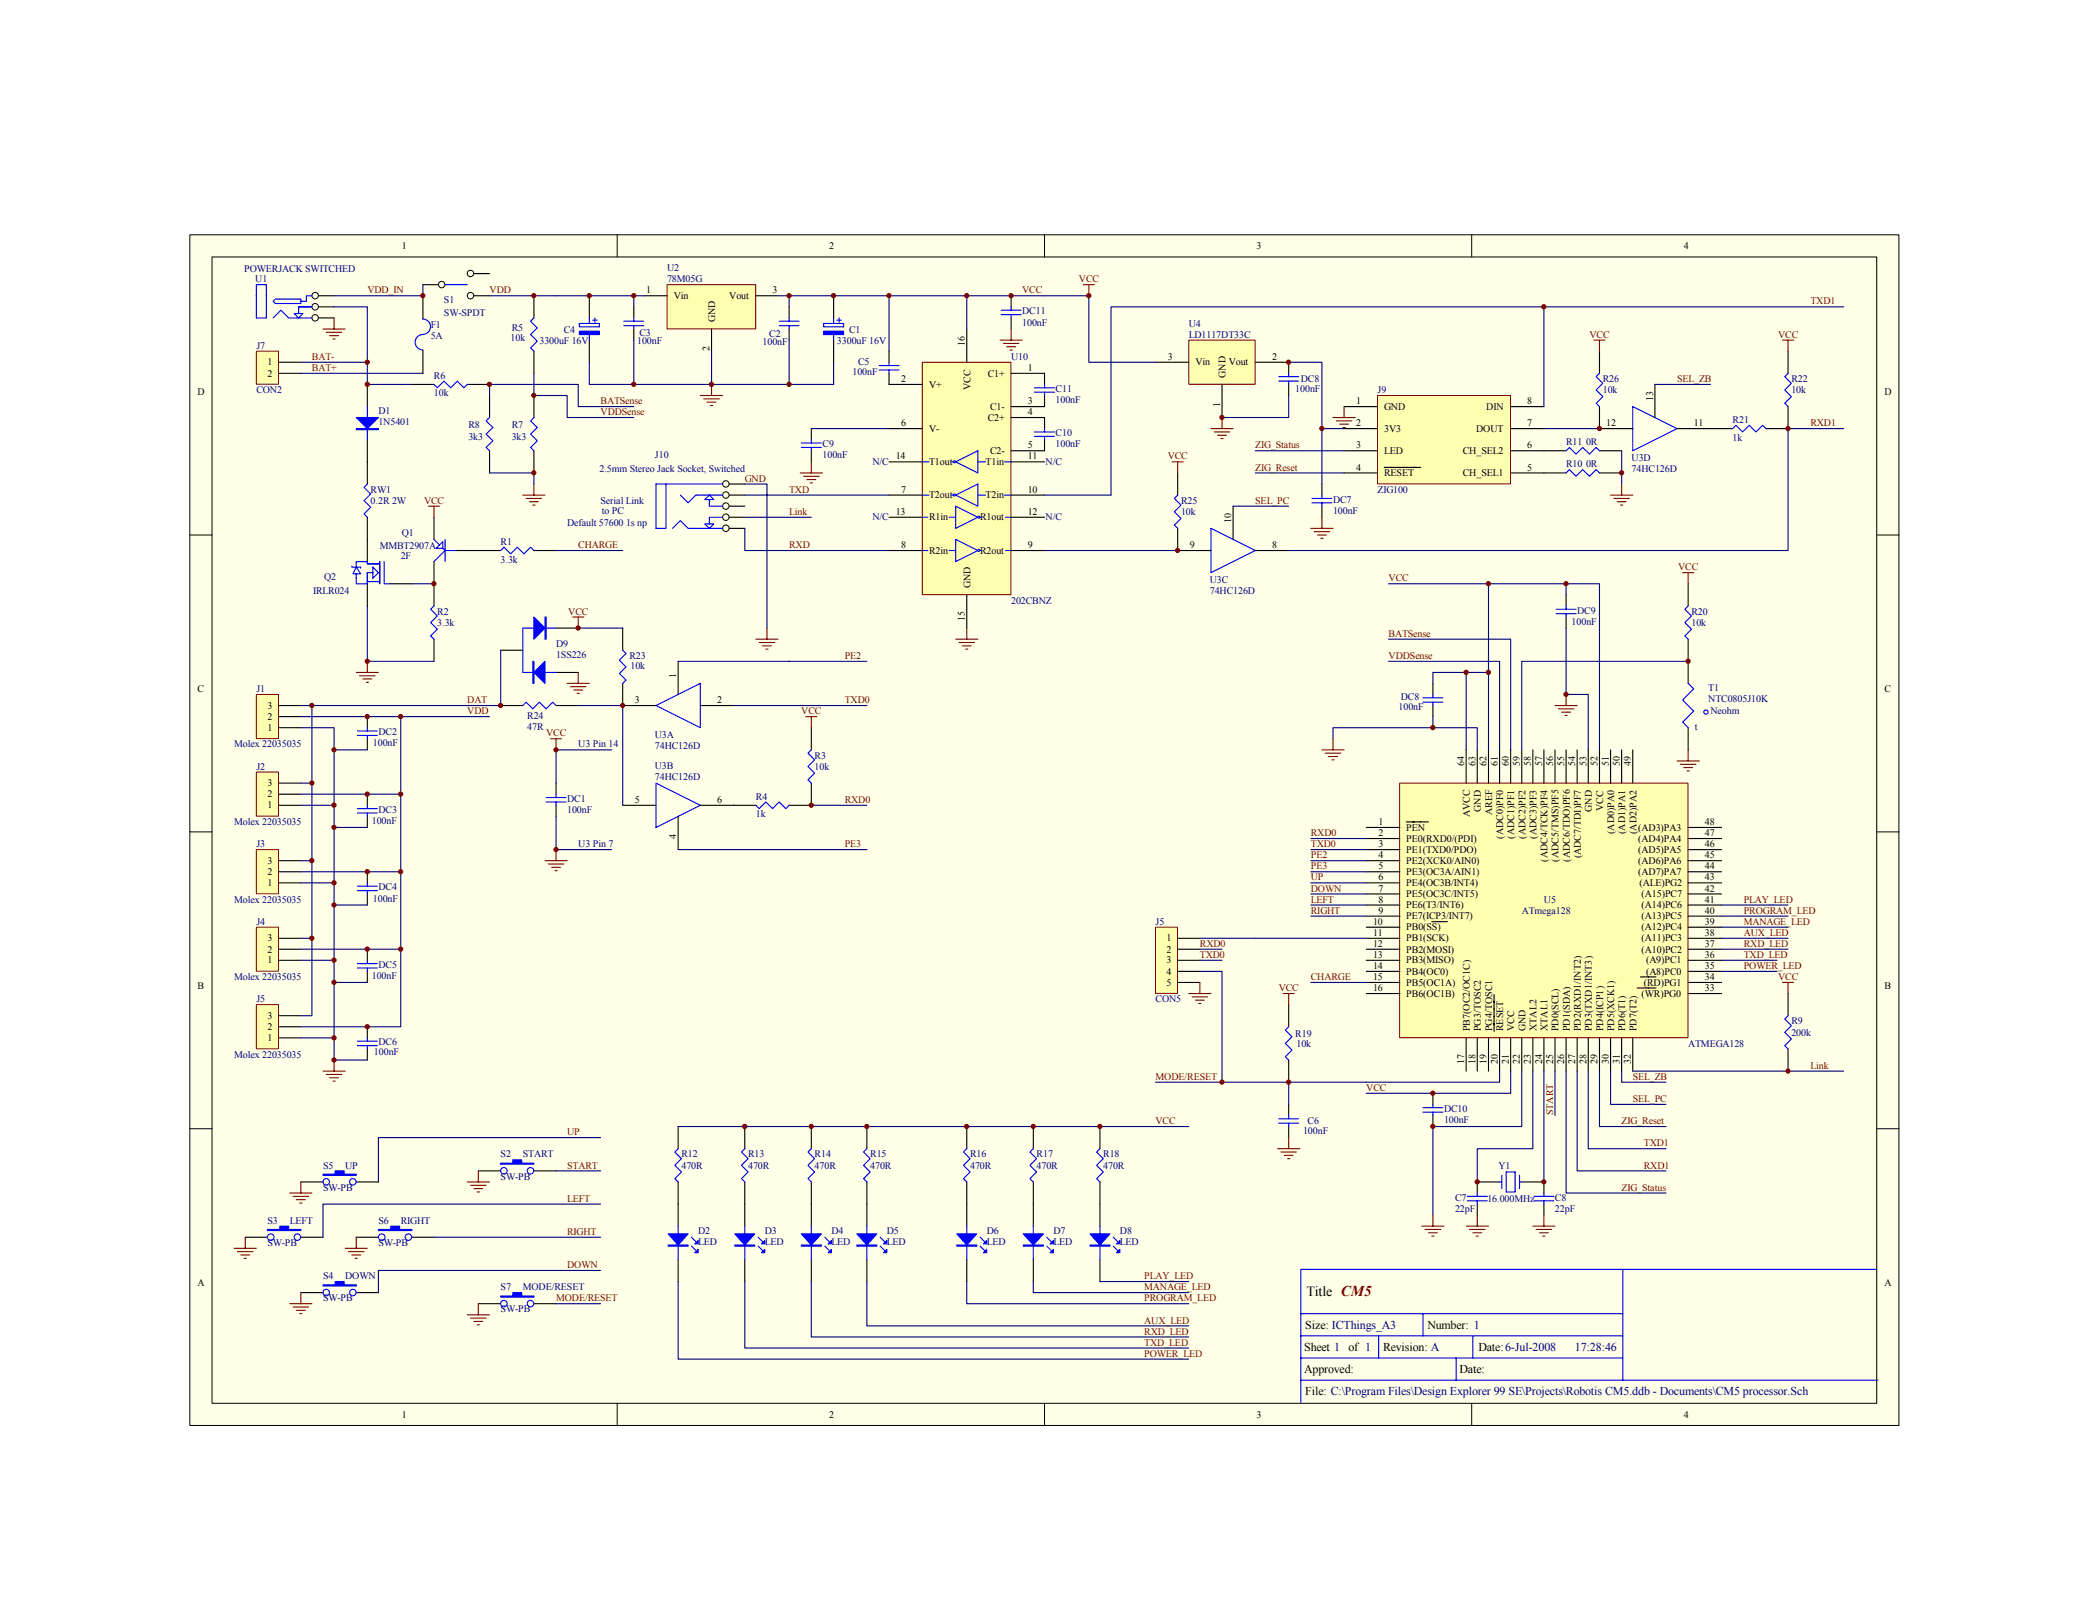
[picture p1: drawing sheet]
<svg xmlns="http://www.w3.org/2000/svg" width="279mm" height="216mm" viewBox="0 0 279 216" stroke-linecap="round" stroke-linejoin="round" font-family="sans-serif">
<defs><g id="words">
<text font-size="1.9" x="174.6" y="173.2">Title CM5</text>
<g font-size="1.6">
<text x="174.5" y="177.6">Size: ICThings_A3</text>
<text x="190.8" y="177.6">Number: 1</text>
<text x="174.3" y="180.6">Sheet 1 of 1</text>
<text x="174.3" y="183.5">Approved:</text>
<text x="184.9" y="180.6">Revision: A</text>
<text x="195.1" y="183.5">Date:</text>
<text x="197.6" y="180.6">Date:6-Jul-2008</text>
<text x="174.5" y="186.5">File: C:\Program Files\Design Explorer 99 SE\Projects\Robotis CM5.ddb - Documents\CM5 processor.Sch</text>
</g>
<text font-size="1.6" fill="#000080" x="210.5" y="180.6">17:28:46</text>
<g font-size="1.3">
<text x="53.7" y="33.3">1</text>
<text x="110.8" y="33.3">2</text>
<text x="168" y="33.3">3</text>
<text x="225.1" y="33.3">4</text>
<text x="86.4" y="39.2">1</text>
<text x="90.1" y="40">Vin</text>
<text x="97.5" y="40">Vout</text>
<text x="103.3" y="39.2">3</text>
<text x="94.8" y="46.9" transform="rotate(-90 94.8 46.9)">2</text>
<text x="95.6" y="43.1" transform="rotate(-90 95.6 43.1)">GND</text>
<text x="129" y="46.2" transform="rotate(-90 129 46.2)">16</text>
<text x="26.4" y="52.9">D</text>
<text x="35.8" y="48.9">1</text>
<text x="35.8" y="50.3">2</text>
<text x="120.5" y="51.1">2</text>
<text x="124.2" y="51.8">V+</text>
<text x="129.7" y="52.1" transform="rotate(-90 129.7 52.1)">VCC</text>
<text x="132.1" y="50.3">C1+</text>
<text x="137.4" y="49.6">1</text>
<text x="156.1" y="48.1">3</text>
<text x="159.8" y="48.9">Vin</text>
<text x="163.9" y="50.5" transform="rotate(-90 163.9 50.5)">GND</text>
<text x="164.3" y="48.9">Vout</text>
<text x="170.1" y="48.1">2</text>
<text x="221" y="53.6" transform="rotate(-90 221 53.6)">13</text>
<text x="251.9" y="52.9">D</text>
<text x="120.5" y="57">6</text>
<text x="124.2" y="57.7">V-</text>
<text x="132.1" y="56.2">C2+</text>
<text x="132.4" y="54.8">C1-</text>
<text x="137.4" y="55.5">4</text>
<text x="137.4" y="54">3</text>
<text x="137.4" y="59.9">5</text>
<text x="163.1" y="54.4" transform="rotate(-90 163.1 54.4)">1</text>
<text x="181.3" y="54">1</text>
<text x="181.3" y="57">2</text>
<text x="181.3" y="59.9">3</text>
<text x="185" y="54.8">GND</text>
<text x="185" y="57.7">3V3</text>
<text x="197.3" y="57.7">DOUT</text>
<text x="198.7" y="54.8">DIN</text>
<text x="204.2" y="59.9">6</text>
<text x="204.2" y="57">7</text>
<text x="204.2" y="54">8</text>
<text x="214.7" y="57">12</text>
<text x="226.4" y="57">11</text>
<text x="119.7" y="61.4">14</text>
<text x="120.5" y="65.9">7</text>
<text x="124.2" y="62.2">T1out</text>
<text x="131.8" y="62.2">T1in</text>
<text x="132.4" y="60.7">C2-</text>
<text x="137.4" y="65.9">10</text>
<text x="137.4" y="61.4">11</text>
<text x="181.3" y="62.9">4</text>
<text x="185" y="60.7">LED</text>
<text x="185" y="63.6">RESET</text>
<text x="195.6" y="63.6">CH_SEL1</text>
<text x="195.6" y="60.7">CH_SEL2</text>
<text x="204.2" y="62.9">5</text>
<text x="119.7" y="68.8">13</text>
<text x="124.2" y="66.6">T2out</text>
<text x="124.2" y="69.6">R1in</text>
<text x="131" y="69.6">R1out</text>
<text x="131.8" y="66.6">T2in</text>
<text x="137.4" y="68.8">12</text>
<text x="164.6" y="69.9" transform="rotate(-90 164.6 69.9)">10</text>
<text x="120.5" y="73.3">8</text>
<text x="124.2" y="74">R2in</text>
<text x="131" y="74">R2out</text>
<text x="137.4" y="73.3">9</text>
<text x="159.1" y="73.3">9</text>
<text x="170.1" y="73.3">8</text>
<text x="129" y="83.1" transform="rotate(-90 129 83.1)">15</text>
<text x="129.7" y="78.6" transform="rotate(-90 129.7 78.6)">GND</text>
<text x="26.4" y="92.5">C</text>
<text x="35.8" y="94.7">3</text>
<text x="84.9" y="94">3</text>
<text x="90.4" y="90.6" transform="rotate(-90 90.4 90.6)">1</text>
<text x="95.9" y="94">2</text>
<text x="251.9" y="92.5">C</text>
<text x="35.8" y="97.7">1</text>
<text x="35.8" y="96.2">2</text>
<text x="35.8" y="106.6">2</text>
<text x="35.8" y="105.1">3</text>
<text x="84.9" y="107.3">5</text>
<text x="95.9" y="107.3">6</text>
<text x="195.7" y="102.5" transform="rotate(-90 195.7 102.5)">64</text>
<text x="197.2" y="102.5" transform="rotate(-90 197.2 102.5)">63</text>
<text x="198.7" y="102.5" transform="rotate(-90 198.7 102.5)">62</text>
<text x="200.2" y="102.5" transform="rotate(-90 200.2 102.5)">61</text>
<text x="201.7" y="102.5" transform="rotate(-90 201.7 102.5)">60</text>
<text x="203.2" y="102.5" transform="rotate(-90 203.2 102.5)">59</text>
<text x="204.7" y="102.5" transform="rotate(-90 204.7 102.5)">58</text>
<text x="206.1" y="102.5" transform="rotate(-90 206.1 102.5)">57</text>
<text x="207.6" y="102.5" transform="rotate(-90 207.6 102.5)">56</text>
<text x="209.1" y="102.5" transform="rotate(-90 209.1 102.5)">55</text>
<text x="210.6" y="102.5" transform="rotate(-90 210.6 102.5)">54</text>
<text x="212.1" y="102.5" transform="rotate(-90 212.1 102.5)">53</text>
<text x="213.6" y="102.5" transform="rotate(-90 213.6 102.5)">52</text>
<text x="215.1" y="102.5" transform="rotate(-90 215.1 102.5)">51</text>
<text x="216.5" y="102.5" transform="rotate(-90 216.5 102.5)">50</text>
<text x="218" y="102.5" transform="rotate(-90 218 102.5)">49</text>
<text x="35.8" y="108.1">1</text>
<text x="90.4" y="112.1" transform="rotate(-90 90.4 112.1)">4</text>
<text x="184.3" y="110.3">1</text>
<text x="184.3" y="111.8">2</text>
<text x="184.3" y="113.3">3</text>
<text x="188" y="111">PEN</text>
<text x="188" y="112.5">PE0(RXD0/(PDI)</text>
<text x="196.5" y="109.3" transform="rotate(-90 196.5 109.3)">AVCC</text>
<text x="198" y="108.5" transform="rotate(-90 198 108.5)">GND</text>
<text x="199.5" y="109" transform="rotate(-90 199.5 109)">AREF</text>
<text x="201" y="112.1" transform="rotate(-90 201 112.1)">(ADC0)PF0</text>
<text x="202.4" y="112.1" transform="rotate(-90 202.4 112.1)">(ADC1)PF1</text>
<text x="203.9" y="112.1" transform="rotate(-90 203.9 112.1)">(ADC2)PF2</text>
<text x="205.4" y="112.1" transform="rotate(-90 205.4 112.1)">(ADC3)PF3</text>
<text x="212.8" y="108.5" transform="rotate(-90 212.8 108.5)">GND</text>
<text x="214.3" y="108.4" transform="rotate(-90 214.3 108.4)">VCC</text>
<text x="215.8" y="111.5" transform="rotate(-90 215.8 111.5)">(AD0)PA0</text>
<text x="217.3" y="111.5" transform="rotate(-90 217.3 111.5)">(AD1)PA1</text>
<text x="218.8" y="111.5" transform="rotate(-90 218.8 111.5)">(AD2)PA2</text>
<text x="219" y="112.5">(AD4)PA4</text>
<text x="219" y="111">(AD3)PA3</text>
<text x="227.9" y="113.3">46</text>
<text x="227.9" y="111.8">47</text>
<text x="227.9" y="110.3">48</text>
<text x="35.8" y="118.4">1</text>
<text x="35.8" y="117">2</text>
<text x="35.8" y="115.5">3</text>
<text x="184.3" y="114.7">4</text>
<text x="184.3" y="116.2">5</text>
<text x="184.3" y="117.7">6</text>
<text x="184.3" y="119.2">7</text>
<text x="188" y="114">PE1(TXD0/PDO)</text>
<text x="188" y="115.5">PE2(XCK0/AIN0)</text>
<text x="188" y="117">PE3(OC3A/AIN1)</text>
<text x="188" y="118.4">PE4(OC3B/INT4)</text>
<text x="188" y="119.9">PE5(OC3C/INT5)</text>
<text x="206.9" y="115.2" transform="rotate(-90 206.9 115.2)">(ADC4/TCK)PF4</text>
<text x="208.4" y="115.2" transform="rotate(-90 208.4 115.2)">(ADC5/TMS)PF5</text>
<text x="209.8" y="115.2" transform="rotate(-90 209.8 115.2)">(ADC6/TDO)PF6</text>
<text x="211.3" y="114.8" transform="rotate(-90 211.3 114.8)">(ADC7/TDI)PF7</text>
<text x="219" y="117">(AD7)PA7</text>
<text x="219" y="115.5">(AD6)PA6</text>
<text x="219" y="114">(AD5)PA5</text>
<text x="219.2" y="118.4">(ALE)PG2</text>
<text x="219.5" y="119.9">(A15)PC7</text>
<text x="227.9" y="117.7">43</text>
<text x="227.9" y="119.2">42</text>
<text x="227.9" y="116.2">44</text>
<text x="227.9" y="114.7">45</text>
<text x="35.8" y="125.9">3</text>
<text x="156" y="125.9">1</text>
<text x="183.6" y="123.6">10</text>
<text x="183.6" y="125.1">11</text>
<text x="184.3" y="120.7">8</text>
<text x="184.3" y="122.2">9</text>
<text x="188" y="121.4">PE6(T3/INT6)</text>
<text x="188" y="122.9">PE7(ICP3/INT7)</text>
<text x="188" y="124.4">PB0(SS)</text>
<text x="188" y="125.9">PB1(SCK)</text>
<text x="219.5" y="125.9">(A11)PC3</text>
<text x="219.5" y="124.4">(A12)PC4</text>
<text x="219.5" y="122.9">(A13)PC5</text>
<text x="219.5" y="121.4">(A14)PC6</text>
<text x="227.9" y="125.1">38</text>
<text x="227.9" y="123.6">39</text>
<text x="227.9" y="122.2">40</text>
<text x="227.9" y="120.7">41</text>
<text x="35.8" y="128.8">1</text>
<text x="35.8" y="127.3">2</text>
<text x="156" y="127.3">2</text>
<text x="156" y="128.8">3</text>
<text x="156" y="130.3">4</text>
<text x="156" y="131.8">5</text>
<text x="183.6" y="126.6">12</text>
<text x="183.6" y="128.1">13</text>
<text x="183.6" y="129.5">14</text>
<text x="183.6" y="131">15</text>
<text x="188" y="127.3">PB2(MOSI)</text>
<text x="188" y="128.8">PB3(MISO)</text>
<text x="188" y="130.3">PB4(OC0)</text>
<text x="188" y="131.8">PB5(OC1A)</text>
<text x="219.5" y="127.3">(A10)PC2</text>
<text x="219.8" y="131.8">(RD)PG1</text>
<text x="220" y="130.3">(A8)PC0</text>
<text x="220" y="128.8">(A9)PC1</text>
<text x="227.9" y="131">34</text>
<text x="227.9" y="126.6">37</text>
<text x="227.9" y="129.5">35</text>
<text x="227.9" y="128.1">36</text>
<text x="26.4" y="132.2">B</text>
<text x="35.8" y="137.7">2</text>
<text x="35.8" y="136.2">3</text>
<text x="183.6" y="132.5">16</text>
<text x="188" y="133.2">PB6(OC1B)</text>
<text x="196.5" y="137.9" transform="rotate(-90 196.5 137.9)">PB7(OC2/OC1C)</text>
<text x="198" y="137.9" transform="rotate(-90 198 137.9)">PG3/TOSC2</text>
<text x="199.5" y="137.9" transform="rotate(-90 199.5 137.9)">PG4/TOSC1</text>
<text x="201" y="137.9" transform="rotate(-90 201 137.9)">RESET</text>
<text x="202.4" y="137.9" transform="rotate(-90 202.4 137.9)">VCC</text>
<text x="203.9" y="137.9" transform="rotate(-90 203.9 137.9)">GND</text>
<text x="205.4" y="137.9" transform="rotate(-90 205.4 137.9)">XTAL2</text>
<text x="206.9" y="137.9" transform="rotate(-90 206.9 137.9)">XTAL1</text>
<text x="208.4" y="137.9" transform="rotate(-90 208.4 137.9)">PD0(SCL)</text>
<text x="209.8" y="137.9" transform="rotate(-90 209.8 137.9)">PD1(SDA)</text>
<text x="211.3" y="137.9" transform="rotate(-90 211.3 137.9)">PD2(RXD1/INT2)</text>
<text x="212.8" y="137.9" transform="rotate(-90 212.8 137.9)">PD3(TXD1/INT3)</text>
<text x="214.3" y="137.9" transform="rotate(-90 214.3 137.9)">PD4(ICP1)</text>
<text x="215.8" y="137.9" transform="rotate(-90 215.8 137.9)">PD5(XCK1)</text>
<text x="217.3" y="137.9" transform="rotate(-90 217.3 137.9)">PD6(T1)</text>
<text x="218.8" y="137.9" transform="rotate(-90 218.8 137.9)">PD7(T2)</text>
<text x="219.5" y="133.2">(WR)PG0</text>
<text x="227.9" y="132.5">33</text>
<text x="251.9" y="132.2">B</text>
<text x="35.8" y="139.2">1</text>
<text x="195.7" y="142.3" transform="rotate(-90 195.7 142.3)">17</text>
<text x="197.2" y="142.3" transform="rotate(-90 197.2 142.3)">18</text>
<text x="198.7" y="142.3" transform="rotate(-90 198.7 142.3)">19</text>
<text x="200.2" y="142.3" transform="rotate(-90 200.2 142.3)">20</text>
<text x="201.7" y="142.3" transform="rotate(-90 201.7 142.3)">21</text>
<text x="203.2" y="142.3" transform="rotate(-90 203.2 142.3)">22</text>
<text x="204.7" y="142.3" transform="rotate(-90 204.7 142.3)">23</text>
<text x="206.1" y="142.3" transform="rotate(-90 206.1 142.3)">24</text>
<text x="207.6" y="142.3" transform="rotate(-90 207.6 142.3)">25</text>
<text x="209.1" y="142.3" transform="rotate(-90 209.1 142.3)">26</text>
<text x="210.6" y="142.3" transform="rotate(-90 210.6 142.3)">27</text>
<text x="212.1" y="142.3" transform="rotate(-90 212.1 142.3)">28</text>
<text x="213.6" y="142.3" transform="rotate(-90 213.6 142.3)">29</text>
<text x="215.1" y="142.3" transform="rotate(-90 215.1 142.3)">30</text>
<text x="216.5" y="142.3" transform="rotate(-90 216.5 142.3)">31</text>
<text x="218" y="142.3" transform="rotate(-90 218 142.3)">32</text>
<text x="26.4" y="171.9">A</text>
<text x="251.9" y="171.9">A</text>
<text x="53.7" y="189.5">1</text>
<text x="110.8" y="189.5">2</text>
<text x="168" y="189.5">3</text>
<text x="225.1" y="189.5">4</text>
</g>
<g font-size="1.3" fill="#000080">
<text x="32.6" y="36.4">POWERJACK SWITCHED</text>
<text x="34.1" y="37.7">U1</text>
<text x="59.4" y="40.6">S1</text>
<text x="89.2" y="36.3">U2</text>
<text x="89.2" y="37.7">78M05G</text>
<text x="34.3" y="46.6">J7</text>
<text x="57.6" y="43.8">F1</text>
<text x="57.6" y="45.3">5A</text>
<text x="59.4" y="42.2">SW-SPDT</text>
<text x="68.3" y="45.6">10k</text>
<text x="68.4" y="44.3">R5</text>
<text x="72.1" y="46">3300uF 16V</text>
<text x="75.4" y="44.6">C4</text>
<text x="85.2" y="46">100nF</text>
<text x="85.5" y="44.9">C3</text>
<text x="101.9" y="46.2">100nF</text>
<text x="102.8" y="45">C2</text>
<text x="111.9" y="46">3300uF 16V</text>
<text x="113.5" y="44.6">C1</text>
<text x="136.7" y="42">DC11</text>
<text x="136.7" y="43.5">100nF</text>
<text x="158.9" y="43.7">U4</text>
<text x="158.9" y="45.1">LD1117DT33C</text>
<text x="34.3" y="52.6">CON2</text>
<text x="58" y="50.6">R6</text>
<text x="58" y="53">10k</text>
<text x="114" y="50.2">100nF</text>
<text x="114.7" y="48.9">C5</text>
<text x="135.2" y="48.1">U10</text>
<text x="141.1" y="52.4">C11</text>
<text x="141.1" y="53.9">100nF</text>
<text x="173.2" y="52.4">100nF</text>
<text x="173.9" y="51.1">DC8</text>
<text x="184.2" y="52.6">J9</text>
<text x="214.3" y="51.1">R26</text>
<text x="214.3" y="52.6">10k</text>
<text x="239.5" y="51.1">R22</text>
<text x="239.5" y="52.6">10k</text>
<text x="50.6" y="55.4">D1</text>
<text x="50.6" y="56.8">1N5401</text>
<text x="62.6" y="57.3">R8</text>
<text x="62.6" y="58.8">3k3</text>
<text x="68.4" y="57.3">R7</text>
<text x="68.4" y="58.8">3k3</text>
<text x="110" y="59.8">C9</text>
<text x="141.1" y="58.3">C10</text>
<text x="141.1" y="59.8">100nF</text>
<text x="209.4" y="59.5">R11 0R</text>
<text x="231.6" y="56.5">R21</text>
<text x="231.6" y="58.9">1k</text>
<text x="49.6" y="65.9">RW1</text>
<text x="80.1" y="63.1">2.5mm Stereo Jack Socket, Switched</text>
<text x="87.5" y="61.3">J10</text>
<text x="110" y="61.3">100nF</text>
<text x="116.6" y="62.2">N/C</text>
<text x="139.8" y="62.2">N/C</text>
<text x="184.2" y="65.9">ZIG100</text>
<text x="209.4" y="62.5">R10 0R</text>
<text x="218.1" y="61.6">U3D</text>
<text x="218.1" y="63.1">74HC126D</text>
<text x="49.6" y="67.4">0.2R 2W</text>
<text x="53.7" y="71.6">Q1</text>
<text x="75.8" y="70.3">Default 57600 1s np</text>
<text x="80.3" y="67.4">Serial Link</text>
<text x="80.4" y="68.7">to PC</text>
<text x="116.6" y="69.6">N/C</text>
<text x="139.8" y="69.6">N/C</text>
<text x="157.9" y="67.4">R25</text>
<text x="157.9" y="68.8">10k</text>
<text x="178.2" y="67.2">DC7</text>
<text x="178.2" y="68.7">100nF</text>
<text x="43.3" y="77.6">Q2</text>
<text x="50.8" y="73.4">MMBT2907A</text>
<text x="53.6" y="74.8">2F</text>
<text x="66.9" y="72.8">R1</text>
<text x="66.9" y="75.2">3.3k</text>
<text x="161.7" y="77.9">U3C</text>
<text x="41.8" y="79.4">IRLR024</text>
<text x="58.5" y="82.2">R2</text>
<text x="58.5" y="83.7">3.3k</text>
<text x="135.2" y="80.7">202CBNZ</text>
<text x="161.7" y="79.4">74HC126D</text>
<text x="210.1" y="83.5">100nF</text>
<text x="210.8" y="82">DC9</text>
<text x="226.1" y="82.2">R20</text>
<text x="226.1" y="83.7">10k</text>
<text x="74.3" y="86.5">D9</text>
<text x="74.3" y="87.9">1SS226</text>
<text x="84.1" y="88.1">R23</text>
<text x="84.3" y="89.4">10k</text>
<text x="34.3" y="92.5">J1</text>
<text x="187" y="94.9">100nF</text>
<text x="187.3" y="93.6">DC8</text>
<text x="228.4" y="92.4">T1</text>
<text x="228.4" y="93.9">NTC0805J10K</text>
<text x="228.7" y="95.5">Neohm</text>
<text x="31.3" y="99.9">Molex 22035035</text>
<text x="49.8" y="99.8">100nF</text>
<text x="50.6" y="98.3">DC2</text>
<text x="70.5" y="96.1">R24</text>
<text x="70.5" y="97.6">47R</text>
<text x="77.3" y="99.9">U3 Pin 14</text>
<text x="87.5" y="98.6">U3A</text>
<text x="87.5" y="100.1">74HC126D</text>
<text x="108.9" y="101.4">R3</text>
<text x="226.6" y="97.6">t</text>
<text x="34.3" y="102.9">J2</text>
<text x="75.8" y="107.2">DC1</text>
<text x="87.5" y="102.7">U3B</text>
<text x="87.5" y="104.2">74HC126D</text>
<text x="101" y="106.9">R4</text>
<text x="108.9" y="102.9">10k</text>
<text x="31.3" y="110.3">Molex 22035035</text>
<text x="34.3" y="113.3">J3</text>
<text x="49.7" y="110.2">100nF</text>
<text x="50.6" y="108.7">DC3</text>
<text x="75.8" y="108.7">100nF</text>
<text x="77.3" y="113.3">U3 Pin 7</text>
<text x="101" y="109.3">1k</text>
<text x="50.6" y="119">DC4</text>
<text x="31.3" y="120.7">Molex 22035035</text>
<text x="34.3" y="123.6">J4</text>
<text x="49.8" y="120.5">100nF</text>
<text x="154.5" y="123.6">J5</text>
<text x="203.4" y="122.2">ATmega128</text>
<text x="206.4" y="120.7">U5</text>
<text x="31.3" y="131">Molex 22035035</text>
<text x="49.7" y="130.9">100nF</text>
<text x="50.6" y="129.4">DC5</text>
<text x="34.3" y="134">J5</text>
<text x="154.5" y="134">CON5</text>
<text x="239.5" y="136.9">R9</text>
<text x="31.3" y="141.4">Molex 22035035</text>
<text x="50" y="141.1">100nF</text>
<text x="50.6" y="139.8">DC6</text>
<text x="173.2" y="138.6">R19</text>
<text x="173.3" y="139.9">10k</text>
<text x="225.7" y="139.9">ATMEGA128</text>
<text x="239.5" y="138.4">200k</text>
<text x="193" y="148.7">DC10</text>
<text x="66.9" y="154.7">S2</text>
<text x="69.9" y="154.7">START</text>
<text x="91.1" y="154.7">R12</text>
<text x="100" y="154.7">R13</text>
<text x="108.9" y="154.7">R14</text>
<text x="116.3" y="154.7">R15</text>
<text x="129.7" y="154.7">R16</text>
<text x="138.6" y="154.7">R17</text>
<text x="147.5" y="154.7">R18</text>
<text x="174.2" y="151.6">100nF</text>
<text x="174.8" y="150.3">C6</text>
<text x="193" y="150.1">100nF</text>
<text x="43.2" y="156.2">S5</text>
<text x="43.2" y="159.2">SW-PB</text>
<text x="46.1" y="156.2">UP</text>
<text x="66.9" y="157.7">SW-PB</text>
<text x="91.1" y="156.2">470R</text>
<text x="100" y="156.2">470R</text>
<text x="108.9" y="156.2">470R</text>
<text x="116.3" y="156.2">470R</text>
<text x="129.7" y="156.2">470R</text>
<text x="138.6" y="156.2">470R</text>
<text x="147.5" y="156.2">470R</text>
<text x="194.5" y="160.5">C7</text>
<text x="194.5" y="162">22pF</text>
<text x="198.8" y="160.7">16.000MHz</text>
<text x="200.3" y="156.2">Y1</text>
<text x="207.9" y="160.5">C8</text>
<text x="207.9" y="162">22pF</text>
<text x="35.8" y="163.6">S3</text>
<text x="35.8" y="166.6">SW-PB</text>
<text x="38.7" y="163.6">LEFT</text>
<text x="50.6" y="163.6">S6</text>
<text x="50.6" y="166.6">SW-PB</text>
<text x="53.6" y="163.6">RIGHT</text>
<text x="93.3" y="164.9">D2</text>
<text x="93.3" y="166.4">LED</text>
<text x="102.2" y="164.9">D3</text>
<text x="102.2" y="166.4">LED</text>
<text x="111.1" y="164.9">D4</text>
<text x="111.1" y="166.4">LED</text>
<text x="118.6" y="164.9">D5</text>
<text x="118.6" y="166.4">LED</text>
<text x="131.9" y="164.9">D6</text>
<text x="131.9" y="166.4">LED</text>
<text x="140.8" y="164.9">D7</text>
<text x="140.8" y="166.4">LED</text>
<text x="149.7" y="164.9">D8</text>
<text x="149.7" y="166.4">LED</text>
<text x="43.2" y="171">S4</text>
<text x="43.2" y="174">SW-PB</text>
<text x="46.1" y="171">DOWN</text>
<text x="66.9" y="172.5">S7</text>
<text x="69.9" y="172.5">MODE/RESET</text>
<text x="66.9" y="175.5">SW-PB</text>
</g>
<g font-size="1.3" fill="#800000">
<text x="49.1" y="39.2">VDD_IN</text>
<text x="65.4" y="39.2">VDD</text>
<text x="136.7" y="39.2">VCC</text>
<text x="144.2" y="37.7">VCC</text>
<text x="242" y="40.7">TXD1</text>
<text x="212.5" y="45.1">VCC</text>
<text x="237.7" y="45.1">VCC</text>
<text x="41.7" y="49.6">BAT+</text>
<text x="41.7" y="48.1">BAT-</text>
<text x="224.2" y="51.1">SEL_ZB</text>
<text x="80.3" y="55.5">VDDSense</text>
<text x="80.3" y="54">BATSense</text>
<text x="167.8" y="59.9">ZIG_Status</text>
<text x="242" y="57">RXD1</text>
<text x="99.6" y="64.4">GND</text>
<text x="105.5" y="65.9">TXD</text>
<text x="156.1" y="61.4">VCC</text>
<text x="167.8" y="62.9">ZIG_Reset</text>
<text x="56.7" y="67.4">VCC</text>
<text x="105.5" y="68.8">Link</text>
<text x="167.8" y="67.4">SEL_PC</text>
<text x="77.3" y="73.3">CHARGE</text>
<text x="105.5" y="73.3">RXD</text>
<text x="185.6" y="77.7">VCC</text>
<text x="224.3" y="76.2">VCC</text>
<text x="76" y="82.2">VCC</text>
<text x="112.9" y="88.1">PE2</text>
<text x="185.6" y="88.1">VDDSense</text>
<text x="185.6" y="85.1">BATSense</text>
<text x="62.5" y="95.5">VDD</text>
<text x="62.5" y="94">DAT</text>
<text x="107.1" y="95.5">VCC</text>
<text x="112.9" y="94">TXD0</text>
<text x="73" y="98.4">VCC</text>
<text x="112.9" y="107.3">RXD0</text>
<text x="112.9" y="113.3">PE3</text>
<text x="175.2" y="113.3">TXD0</text>
<text x="175.2" y="111.8">RXD0</text>
<text x="175.2" y="114.7">PE2</text>
<text x="175.2" y="117.7">UP</text>
<text x="175.2" y="119.2">DOWN</text>
<text x="175.2" y="116.2">PE3</text>
<text x="175.2" y="122.2">RIGHT</text>
<text x="175.2" y="120.7">LEFT</text>
<text x="233.1" y="122.2">PROGRAM_LED</text>
<text x="233.1" y="123.6">MANAGE_LED</text>
<text x="233.1" y="125.1">AUX_LED</text>
<text x="233.1" y="120.7">PLAY_LED</text>
<text x="160.4" y="126.6">RXD0</text>
<text x="160.4" y="128.1">TXD0</text>
<text x="175.2" y="131">CHARGE</text>
<text x="233.1" y="128.1">TXD_LED</text>
<text x="233.1" y="126.6">RXD_LED</text>
<text x="233.1" y="129.5">POWER_LED</text>
<text x="237.7" y="131">VCC</text>
<text x="170.9" y="132.5">VCC</text>
<text x="242" y="142.9">Link</text>
<text x="154.5" y="144.4">MODE/RESET</text>
<text x="182.6" y="145.8">VCC</text>
<text x="207.6" y="149.1" transform="rotate(-90 207.6 149.1)">START</text>
<text x="218.3" y="144.4">SEL_ZB</text>
<text x="218.3" y="147.3">SEL_PC</text>
<text x="75.8" y="151.8">UP</text>
<text x="154.5" y="150.3">VCC</text>
<text x="216.8" y="150.3">ZIG_Reset</text>
<text x="219.8" y="153.2">TXD1</text>
<text x="75.8" y="156.2">START</text>
<text x="75.8" y="160.7">LEFT</text>
<text x="216.8" y="159.2">ZIG_Status</text>
<text x="219.8" y="156.2">RXD1</text>
<text x="75.8" y="165.1">RIGHT</text>
<text x="74.3" y="174">MODE/RESET</text>
<text x="75.8" y="169.5">DOWN</text>
<text x="153" y="171">PLAY_LED</text>
<text x="153" y="172.5">MANAGE_LED</text>
<text x="153" y="174">PROGRAM_LED</text>
<text x="153" y="176.9">AUX_LED</text>
<text x="153" y="178.4">RXD_LED</text>
<text x="153" y="179.9">TXD_LED</text>
<text x="153" y="181.4">POWER_LED</text>
</g>
</g></defs>
<path d="M25.4 31.4h228.5v159.2h-228.5z" fill="#ffffe8"/>
<g fill="none" stroke="#000" stroke-width=".13">
<path d="M25.4 31.4h228.5v159.2h-228.5zM28.3 34.4h222.6v153.2h-222.6zM82.5 31.4v3M139.6 31.4v3M196.7 31.4v3M25.4 71.5h2.9M250.9 71.5h3M25.4 111.2h2.9M250.9 111.2h3M25.4 150.9h2.9M250.9 150.9h3M82.5 187.6v3"/>
<path d="M139.6 187.6v3M196.7 187.6v3"/>
</g>
<path d="M173.9 175.6h43M173.9 178.6h43M184.3 178.6v2.9M190.2 175.6v3M196.9 178.6v2.9M216.9 169.7v14.8M250.9 169.7h-77v17.8M173.9 181.5h43M173.9 184.5h77.2M194.7 181.5v3" fill="none" stroke="#00f" stroke-width=".15"/>
<path d="M187.1 104.7h38.6v34h-38.6z" fill="#ffffb0"/>
<path d="M187.1 104.7h38.6v34h-38.6z" fill="none" stroke="#800000" stroke-width=".13"/>
<g fill="none" stroke="#000" stroke-width=".15">
<path d="M182.6 110.6h4.5M182.6 112.1h4.5M182.6 113.6h4.5M182.6 115.1h4.5M182.6 116.5h4.5M182.6 118h4.5M182.6 119.5h4.5M188 109.9h3M196 100.2v4.5M197.5 100.2v4.5M199 100.2v4.5M200.5 100.2v4.5"/>
<path d="M202 100.2v4.5M203.4 100.2v4.5M204.9 100.2v4.5M206.4 100.2v4.5M207.9 100.2v4.5M209.4 100.2v4.5M210.8 100.2v4.5M212.3 100.2v4.5M213.8 100.2v4.5M215.3 100.2v4.5M216.8 100.2v4.5M218.3 100.2v4.5"/>
<path d="M225.7 110.6h4.4M225.7 112.1h4.4M225.7 113.6h4.4M225.7 115.1h4.4M225.7 116.5h4.4M225.7 118h4.4M225.7 119.5h4.4M182.6 121h4.5M182.6 122.5h4.5M182.6 124h4.5M182.6 125.4h4.5M182.6 126.9h4.5"/>
<path d="M182.6 128.4h4.5M182.6 129.9h4.5M182.6 131.3h4.5M182.6 132.8h4.5M191.4 123.2h2.1M196 138.7v4.5M197.5 138.7v4.5M199 138.7v4.5M199.7 133v4.9M200.5 138.7v4.5M202 138.7v4.5M203.4 138.7v4.5"/>
<path d="M204.9 138.7v4.5M206.4 138.7v4.5M207.9 138.7v4.5M209.4 138.7v4.5M210.8 138.7v4.5M212.3 138.7v4.5M213.8 138.7v4.5M215.3 138.7v4.5M216.8 138.7v4.5M218.3 138.7v4.5M218.9 132.1h2.5M219.3 130.6h2.1"/>
<path d="M225.7 121h4.4M225.7 122.5h4.4M225.7 124h4.4M225.7 125.4h4.4M225.7 126.9h4.4M225.7 128.4h4.4M225.7 129.9h4.4M225.7 131.3h4.4M225.7 132.8h4.4"/>
</g>
<path d="M123.3 48.5h11.8v31h-11.8z" fill="#ffffb0"/>
<path d="M123.3 48.4h11.8v31.1h-11.8z" fill="none" stroke="#800000" stroke-width=".13"/>
<g fill="none" stroke="#000" stroke-width=".15">
<path d="M118.9 51.4h4.4M118.9 57.3h4.4M129.2 44v4.4M135.2 49.9h4.4M135.2 54.4h4.4M135.2 55.8h4.4M118.9 66.2h4.4M118.9 73.6h4.4M118.9 61.7h4.4M118.9 69.2h4.4M129.2 79.5v4.5M135.2 60.3h4.4"/>
<path d="M135.2 66.2h4.4M135.2 73.6h4.4M135.2 61.7h4.4M135.2 69.2h4.4"/>
</g>
<path d="M127.8 61.7l2.9-1.4v2.9zM127.8 66.2l2.9-1.5v3zM127.8 67.7l2.9 1.5-2.9 1.4zM127.8 72.1l2.9 1.5-2.9 1.5z" fill="none" stroke="#00f" stroke-width=".15"/>
<g fill="#ffffe8" stroke="#00f" stroke-width=".15">
<path d="M127.5 61.6h.2v.2h-.2z" fill-rule="evenodd"/>
<path d="M127.5 66.1h.2v.2h-.2z" fill-rule="evenodd"/>
<path d="M130.8 69h.2v.2h-.2z" fill-rule="evenodd"/>
<path d="M130.8 73.5h.2v.2h-.2z" fill-rule="evenodd"/>
</g>
<g fill="none" stroke="#00f" stroke-width=".15">
<path d="M218.3 54.4l5.9 2.9-5.9 3zM123.3 61.7h.9M123.3 66.2h.9M123.3 69.2h.7M123.3 73.6h.7M126.9 69.2h.9M126.9 73.6h.9M127.2 61.7h.3M127.2 66.2h.3M130.7 61.7h1.1M130.7 66.2h1.1M131 69.2h.2"/>
<path d="M131 73.6h.2M134.3 61.7h.9M134.3 66.2h.9M134.4 69.2h.8M134.4 73.6h.8M161.9 70.6l5.9 3-5.9 3zM87.7 94.3l5.9-2.9v5.9zM87.7 104.7l5.9 3-5.9 2.9z"/>
</g>
<path d="M213.8 57.3h4.5M221.2 51.4v4.4M224.2 57.3h4.5M157.4 73.6h4.5M164.8 67.7v4.4M167.8 73.6h4.5M83.2 94.3h4.5M90.7 88.4v4.4M93.6 94.3h4.5M83.2 107.7h4.5M90.7 109.1v4.5M93.6 107.7h4.5" fill="none" stroke="#000" stroke-width=".15"/>
<path d="M34.3 92.9h2.9v5.8h-2.9z" fill="#ffffb0"/>
<path d="M34.3 92.8h2.9v5.9h-2.9z" fill="none" stroke="#800000" stroke-width=".13"/>
<path d="M37.3 97.3h2.9M37.3 95.8h2.9M37.3 94.3h2.9" fill="none" stroke="#000" stroke-width=".15"/>
<path d="M34.3 103.2h2.9v5.9h-2.9z" fill="#ffffb0"/>
<path d="M34.3 103.2h2.9v5.9h-2.9z" fill="none" stroke="#800000" stroke-width=".13"/>
<path d="M37.3 107.7h2.9M37.3 106.2h2.9M37.3 104.7h2.9" fill="none" stroke="#000" stroke-width=".15"/>
<path d="M34.3 113.6h2.9v5.9h-2.9z" fill="#ffffb0"/>
<path d="M34.3 113.6h2.9v5.9h-2.9z" fill="none" stroke="#800000" stroke-width=".13"/>
<path d="M37.3 118h2.9M37.3 116.5h2.9M37.3 115.1h2.9" fill="none" stroke="#000" stroke-width=".15"/>
<path d="M34.3 124h2.9v5.8h-2.9z" fill="#ffffb0"/>
<path d="M34.3 124h2.9v5.8h-2.9z" fill="none" stroke="#800000" stroke-width=".13"/>
<path d="M37.3 128.4h2.9M37.3 126.9h2.9M37.3 125.4h2.9" fill="none" stroke="#000" stroke-width=".15"/>
<path d="M34.3 134.3h2.9v5.9h-2.9z" fill="#ffffb0"/>
<path d="M34.3 134.3h2.9v5.9h-2.9z" fill="none" stroke="#800000" stroke-width=".13"/>
<g fill="none" stroke="#000" stroke-width=".15">
<path d="M49.1 95.8v1.5M49.1 98.8v1.4M49.1 106.2v1.5M49.1 109.1v1.5M49.1 116.5v1.5M49.1 119.5v1.5M37.3 138.7h2.9M37.3 137.3h2.9M37.3 135.8h2.9M49.1 126.9v1.5M49.1 129.9v1.4M49.1 137.3v1.4"/>
<path d="M49.1 140.2v1.5M191.6 146.2v1.4M191.6 149.1v1.5M200.5 158h-3v1.5M203.4 158h3v1.5M197.5 161v1.5M206.4 161v1.5"/>
</g>
<g fill="none" stroke="#000080" stroke-width=".15">
<path d="M40.2 97.3h4.5v44.4h4.4M40.2 95.8h13.4v41.5h-13.4M40.2 94.3h1.5M53.6 95.8h5.9M59.5 94.3h-17.8v41.5h-1.5M98.1 94.3h7.4M40.2 107.7h4.5M40.2 118h4.5M40.2 106.2h13.4M40.2 116.5h13.4M40.2 104.7h1.5M40.2 115.1h1.5"/>
<path d="M44.7 100.2h4.4M44.7 110.6h4.4M175.2 115.1h7.4M175.2 113.6h7.4M40.2 128.4h4.5M40.2 138.7h4.5M40.2 126.9h13.4M40.2 125.4h1.5M44.7 121h4.4M44.7 131.3h4.4M202 143.2v3h-19.4M203.4 143.2v7.4h-11.8v11.9"/>
<path d="M204.9 143.2v10.4h-7.4v4.4M206.4 143.2v14.8"/>
</g>
<g fill="none" stroke="#800000" stroke-width=".15">
<path d="M43.2 143.2h2.9M43.6 143.6h2.1M44.1 144.1h1.2M44.5 144.5h.3M44.7 141.7v1.5M190.1 163.9h2.9M190.5 164.4h2.1M191 164.8h1.2M191.4 165.2h.3M191.6 162.5v1.4M196 163.9h3M196.4 164.4h2.1"/>
<path d="M196.9 164.8h1.2M197.3 165.2h.3M197.5 162.5v1.4M204.9 163.9h3M205.4 164.4h2M205.8 164.8h1.2M206.2 165.2h.3M206.4 162.5v1.4"/>
</g>
<g fill="none" stroke="#00f" stroke-width=".15">
<path d="M47.8 98.3h2.6M47.8 97.7h2.6M49.1 97.3v.4M49.1 98.3v.5M47.8 108.7h2.6M47.8 108.1h2.6M47.8 119.1h2.6M47.8 118.5h2.6M49.1 107.7v.4M49.1 108.7v.4M49.1 118v.5M49.1 119.1v.4"/>
<path d="M47.8 129.4h2.6M47.8 128.8h2.6M47.8 139.8h2.6M47.8 139.2h2.6M49.1 128.4v.4M49.1 129.4v.5M49.1 138.7v.5M49.1 139.8v.4M190.2 148.1h2.7M190.2 148.7h2.7M191.6 147.6v.5M191.6 148.7v.4"/>
<path d="M196.2 159.9h2.6M197.5 159.5v.4M200.5 158h.3M200.8 157.1v1.8M201.4 156.7h1.1v2.6h-1.1zM203.1 157.1v1.8M203.1 158h.3M205.1 159.9h2.6M206.4 159.5v.4M196.2 160.5h2.6M197.5 160.5v.5M205.1 160.5h2.6"/>
<path d="M206.4 160.5v.5"/>
</g>
<path d="M154.5 124h2.9v8.8h-2.9z" fill="#ffffb0"/>
<path d="M154.5 124h2.9v8.8h-2.9z" fill="none" stroke="#800000" stroke-width=".13"/>
<g fill="none" stroke="#000" stroke-width=".15">
<path d="M56.5 39.5v3.2M135.2 39.5v1.5M56.5 46.8v3.1M108.5 57.3v1.5M118.9 46.9v1.5M118.9 49.9v1.5M135.2 42.5v1.5M139.6 49.9v1.5M139.6 52.9v1.5M139.6 55.8v1.5M139.6 58.8v1.5M108.5 60.3v1.4"/>
<path d="M157.4 125.4h3M157.4 126.9h3M157.4 128.4h3M157.4 129.9h3M157.4 131.3h3"/>
</g>
<path d="M129.2 39.5h10.4M108.5 57.3h10.4M129.2 44v-4.5h-10.3v7.4M139.6 66.2h8.9M185.6 78h28.2v22.2M167.8 125.4h14.8M212.3 143.2v10.4h10.4" fill="none" stroke="#000080" stroke-width=".15"/>
<g fill="none" stroke="#00f" stroke-width=".15">
<path d="M56.5 42.7a1.03 1.03 0 0 1 1.1 1 1.03 1.03 0 0 1-1.1 1 1.04 1.04 0 0 0-1 1 1.04 1.04 0 0 0 1 1.1M107.1 59.8h2.7M107.1 59.2h2.7M108.5 58.8v.4M108.5 59.8v.5M117.5 49.5h2.7M117.5 48.9h2.7M118.9 48.4v.5M118.9 49.5v.4M133.8 42.1h2.7M133.8 41.5h2.7M135.2 41v.5"/>
<path d="M135.2 42.1v.4M138.3 52.4h2.7M138.3 51.8h2.7M138.3 58.3h2.7M138.3 57.7h2.7M139.6 51.4v.4M139.6 52.4v.5M139.6 57.3v.4M139.6 58.3v.5"/>
</g>
<g fill="none" stroke="#800000" stroke-width=".15">
<path d="M133.7 45.5h3M134.1 45.9h2.1M134.6 46.4h1.2M135 46.8h.3M135.2 44v1.5M69.9 66.2h3M70.3 66.6h2.1M70.8 67.1h1.2M71.2 67.5h.3M71.4 64.7v1.5M107 63.2h3M107.4 63.7h2.1"/>
<path d="M107.9 64.1h1.2M108.3 64.6h.3M108.5 61.7v1.5M127.8 85.4h2.9M128.2 85.9h2.1M128.7 86.3h1.1M129.1 86.8h.3M129.2 84v1.4"/>
</g>
<path d="M34.3 47h2.9v4.4h-2.9z" fill="#ffffb0"/>
<path d="M34.3 46.9h2.9v4.5h-2.9z" fill="none" stroke="#800000" stroke-width=".13"/>
<g fill="none" stroke="#000" stroke-width=".15">
<path d="M37.3 48.4h2.9M37.3 49.9h2.9M49.1 51.4v3M49.1 58.8v5.9M49.1 69.2v5.9M49.1 78v3M52.1 78h3M58 69.2v2.9M58 75.1v2.9M61 73.6h2.9M40.2 158h3M47.6 158h3"/>
<path d="M63.9 156.5h3M71.4 156.5h2.9M90.7 150.6v3M90.7 158v5.9M99.6 150.6v3M99.6 158v5.9M108.5 150.6v3M108.5 158v5.9M115.9 150.6v3M115.9 158v5.9M129.2 150.6v3M129.2 158v5.9"/>
<path d="M138.1 150.6v3M138.1 158v5.9M147 150.6v3M147 158v5.9M32.8 165.4h3M40.2 165.4h3M40.2 172.8h3M47.6 165.4h3M47.6 172.8h3M55.1 165.4h2.9M63.9 174.3h3M71.4 174.3h2.9"/>
<path d="M90.7 168.4v2.9M99.6 168.4v2.9M108.5 168.4v2.9M115.9 168.4v2.9M129.2 168.4v2.9M138.1 168.4v2.9M147 168.4v2.9"/>
</g>
<g fill="none" stroke="#00f" stroke-width=".15">
<path d="M49.1 54.4v4.4M47 75.7v.1h1.2v.2M47.6 75.8l.6 .9h-1zM49.1 64.7l-.4 .5 .9 .8-.9 .9 .9 .9-.9 .9 .4 .5M49.1 75.1v.3h1.5M49.1 75.1v.3h1.7M49.1 75.1h-1.5v.7M49.1 77.7h1.7M49.8 76.6h-.7v1.4h-1.5v-1.3M49.8 75.8l.8 .8-.8 .7zM50.6 76.6h.2M50.8 75.1v2.9"/>
<path d="M51.4 75.1v2.9h.7M58 72.1l.8 .8M59.2 73.3v-.9l-.9 .9h.9l.3 .3M59.5 72.1v3M59.5 73.6l-1.5 1.5M59.5 73.6h1.5M90.7 153.6l-.5 .4 .9 .9-.9 .9 .9 .9-.9 .9 .5 .4M99.6 153.6l-.5 .4 .9 .9-.9 .9 .9 .9-.9 .9 .5 .4M108.5 153.6l-.5 .4 .9 .9-.9 .9 .9 .9-.9 .9 .5 .4M115.9 153.6l-.5 .4 .9 .9-.9 .9 .9 .9-.9 .9 .5 .4M129.2 153.6l-.4 .4 .9 .9-.9 .9 .9 .9-.9 .9 .4 .4M138.1 153.6l-.4 .4 .9 .9-.9 .9 .9 .9-.9 .9 .4 .4"/>
<path d="M147 153.6l-.4 .4 .9 .9-.9 .9 .9 .9-.9 .9 .4 .4M90.7 163.9v4.5M92.4 166.6l.6 .6M92.4 165.4l.6 .6M99.6 163.9v4.5M101.3 166.6l.6 .6M101.3 165.4l.6 .6M108.5 163.9v4.5M110.3 166.6l.5 .6M110.3 165.4l.5 .6M115.9 163.9v4.5M117.7 166.6l.6 .6"/>
<path d="M117.7 165.4l.6 .6M129.2 163.9v4.5M131 166.6l.6 .6M131 165.4l.6 .6M138.1 163.9v4.5M139.9 166.6l.6 .6M139.9 165.4l.6 .6M147 163.9v4.5M148.8 166.6l.6 .6M148.8 165.4l.6 .6"/>
<circle cx="43.6" cy="158" r=".43"/>
<circle cx="47.2" cy="158" r=".43"/>
<circle cx="67.4" cy="156.5" r=".43"/>
<circle cx="70.9" cy="156.5" r=".43"/>
<circle cx="36.2" cy="165.4" r=".44"/>
<circle cx="39.8" cy="165.4" r=".43"/>
<circle cx="43.6" cy="172.8" r=".43"/>
<circle cx="47.2" cy="172.8" r=".43"/>
<circle cx="51" cy="165.4" r=".44"/>
<circle cx="54.6" cy="165.4" r=".43"/>
<circle cx="67.4" cy="174.3" r=".43"/>
<circle cx="70.9" cy="174.3" r=".43"/>
</g>
<g fill="#00f" stroke="#00f" stroke-width=".15">
<path d="M47.6 55.8h3l-1.5 1.5z"/>
<path d="M89.3 165h2.7l-1.3 1.4z"/>
<path d="M93.3 167v.5h-.4z"/>
<path d="M92.9 166.3l.4-.5v.5z"/>
<path d="M98.2 165h2.7l-1.3 1.4z"/>
<path d="M102.2 167v.5h-.4z"/>
<path d="M102.2 165.8v.5h-.4z"/>
<path d="M107.1 165h2.7l-1.3 1.4z"/>
<path d="M111.1 167v.5h-.4z"/>
<path d="M110.7 166.3l.4-.5v.5z"/>
<path d="M114.6 165h2.6l-1.3 1.4z"/>
<path d="M118.6 167v.5h-.5z"/>
<path d="M118.1 166.3l.5-.5v.5z"/>
<path d="M127.9 165h2.7l-1.4 1.4z"/>
<path d="M131.9 167v.5h-.4z"/>
<path d="M131.5 166.3l.4-.5v.5z"/>
<path d="M136.8 165h2.7l-1.4 1.4z"/>
<path d="M140.8 167v.5h-.4z"/>
<path d="M140.8 165.8v.5h-.4z"/>
<path d="M145.7 165h2.7l-1.4 1.4z"/>
<path d="M149.7 167v.5h-.4z"/>
<path d="M149.3 166.3l.4-.5v.5z"/>
<path d="M47.6 57.3h3v.1h-3z" fill-rule="evenodd"/>
<path d="M66.9 155.5h1.7v-.5h1.1v.5h1.7v.1h-4.5z" fill-rule="evenodd"/>
<path d="M35.8 164.4h1.6v-.5h1.2v.5h1.6v.1h-4.4z" fill-rule="evenodd"/>
<path d="M43.2 171.8h1.6v-.5h1.2v.5h1.6v.1h-4.4z" fill-rule="evenodd"/>
<path d="M43.2 157h1.6v-.5h1.2v.5h1.6v.1h-4.4z" fill-rule="evenodd"/>
<path d="M50.6 164.4h1.6v-.5h1.2v.5h1.7v.1h-4.5z" fill-rule="evenodd"/>
<path d="M66.9 173.2h1.7v-.4h1.1v.4h1.7v.2h-4.5z" fill-rule="evenodd"/>
<path d="M89.3 166.4h2.7v.2h-2.7z" fill-rule="evenodd"/>
<path d="M98.2 166.4h2.7v.2h-2.7z" fill-rule="evenodd"/>
<path d="M107.1 166.4h2.7v.2h-2.7z" fill-rule="evenodd"/>
<path d="M114.6 166.4h2.6v.2h-2.6z" fill-rule="evenodd"/>
<path d="M127.9 166.4h2.7v.2h-2.7z" fill-rule="evenodd"/>
<path d="M136.8 166.4h2.7v.2h-2.7z" fill-rule="evenodd"/>
<path d="M145.7 166.4h2.7v.2h-2.7z" fill-rule="evenodd"/>
</g>
<g fill="none" stroke="#800000" stroke-width=".15">
<path d="M38.7 159.5h3M39.2 159.9h2.1M40.2 158v1.5M62.5 158h2.9M62.9 158.5h2.1M63.4 158.9h1.1M63.8 159.3h.3M63.9 156.5v1.5M31.3 166.9h3M31.7 167.3h2.1M32.2 167.8h1.2M32.6 168.2h.3"/>
<path d="M32.8 165.4v1.5M38.7 174.3h3M39.2 174.7h2.1M39.6 160.4h1.2M39.6 175.2h1.2M40.1 160.8h.3M40.1 175.6h.3M40.2 172.8v1.5M46.1 166.9h3M46.6 167.3h2.1M47 167.8h1.2M47.5 168.2h.3"/>
<path d="M47.6 165.4v1.5M62.5 175.8h2.9M62.9 176.2h2.1M63.4 176.7h1.1M63.8 177.1h.3M63.9 174.3v1.5"/>
</g>
<g fill="none" stroke="#000080" stroke-width=".15">
<path d="M175.2 118h7.4M175.2 119.5h7.4M175.2 122.5h7.4M175.2 121h7.4M90.7 150.6h68.2M200.5 143.2v1.5h-17.9M207.9 143.2v5.9M90.7 171.3v10.4h68.2M99.6 171.3v8.9h59.3M108.5 171.3v7.4h50.4M115.9 171.3v5.9h43M129.2 171.3v3h29.7"/>
<path d="M138.1 171.3v1.5h20.8M147 171.3h11.9"/>
</g>
<path d="M89.2 38.1h11.8v5.9h-11.8z" fill="#ffffb0"/>
<path d="M89.2 38.1h11.8v5.9h-11.8z" fill="none" stroke="#800000" stroke-width=".13"/>
<g fill="none" stroke="#000" stroke-width=".15">
<path d="M42.6 39.5h2.1M71.4 39.5v3M78.8 39.5v3M86.2 39.5h3M101 39.5h3M111.4 39.5v3M42.6 42.5h2.1M42.6 41h2.1M71.4 46.9v3M71.4 52.9v2.9M78.8 45.5v2.9M84.7 41v1.5"/>
<path d="M84.7 44v1.5M95.1 44v2.9M105.5 41v1.5M105.5 44v1.5M111.4 45.5v2.9M58 78v3M63.9 73.6h3M71.4 73.6h2.9M71.4 60.3v2.9M58 85.4v3M66.9 86.9h3M66.9 94.3h3"/>
<path d="M74.3 84h3M74.3 89.9h3M74.3 94.3h3M83.2 84v2.9M83.2 91.4v2.9M108.5 97.3v2.9M98.1 107.7h2.9M108.5 104.7v3h-3M172.3 134.3v3M172.3 141.7v3M172.3 147.6v1.5M172.3 150.6v1.5"/>
</g>
<g fill="none" stroke="#00f" stroke-width=".15">
<path d="M34.3 38.1h1.3v4.4h-1.3zM41.7 39.5h-.7v.8h-.8v-.3h-3.4l-.3 .3 .3 .3h3.4v-.3M36.5 42.5l1-1 1.1 1h3.1M39.3 41.9h1.2l-.6 .6zM39.9 41h1.8h-1.8M39.9 41v.9M71.4 42.5l-.5 .4 .9 .9-.9 .9 .9 .9-.9 .9 .5 .4M71.4 55.8l-.5 .5 .9 .8-.9 .9 .9 .9-.9 .9 .5 .5M77.4 43.2h2.7v.5h-2.7zM78.8 42.5v.7M78.8 44.3v1.2M79.2 42.8h.6"/>
<path d="M79.5 42.5v.6M83.4 43.5h2.7M83.4 42.9h2.7M84.7 42.5v.4M84.7 43.5v.5M104.2 43.5h2.6M104.2 42.9h2.6M105.5 42.5v.4M105.5 43.5v.5M110.1 43.2h2.7v.5h-2.7zM111.4 42.5v.7M111.4 44.3v1.2"/>
<path d="M111.9 42.8h.6M112.2 42.5v.6M66.9 73.6l.5-.4 .9 .8 .9-.8 .8 .8 .9-.8 .5 .4M58 81l-.4 .4 .9 .9-.9 .9 .9 .9-.9 .9 .4 .4M69.9 94.3l.4-.4 .9 .9 .9-.9 .9 .9 .9-.9 .4 .4M74.3 84h-4.4v5.9h4.4M83.2 86.9l.5 .5-.9 .9 .9 .9-.9 .8 .9 .9-.5 .5M101 107.7l.5 .4 .9-.9 .9 .9 .9-.9 .9 .9 .4-.4M108.5 100.2l-.5 .5 .9 .9-.9 .9 .9 .9-.9 .8 .5 .5M172.3 137.3l-.5 .4 .9 .9-.9 .9 .9 .9-.9 .9 .5 .4M170.9 150.2h2.7M170.9 149.6h2.7"/>
<path d="M172.3 149.1v.5M172.3 150.2v.4"/>
</g>
<g fill="none" stroke="#800000" stroke-width=".15">
<path d="M43.2 44h2.9M43.6 44.4h2.1M44.1 44.9h1.2M44.5 45.3h.3M44.7 42.5v1.5M93.6 52.9h3M94.1 53.3h2.1M94.5 53.8h1.2M95 54.2h.3M95.1 51.4v1.5M57.3 67.7h1.5M58 67.7v1.5"/>
<path d="M215.3 66.2h3M215.8 66.6h2M216.2 67.1h1.2M216.6 67.5h.3M216.8 64.7v1.5M47.6 89.9h3M48.1 90.3h2M48.5 90.8h1.2M49 91.2h.3M49.1 88.4v1.5M75.8 91.4h3M76.3 91.8h2"/>
<path d="M76.6 82.5h1.4M76.7 92.2h1.2M77.2 92.7h.2M77.3 82.5v1.5M77.3 89.9v1.5M101 85.4h3M101.5 85.9h2.1M101.9 86.3h1.2M102.4 86.8h.3M102.5 84v1.4M107.7 95.8h1.5M108.5 95.8v1.5"/>
<path d="M171.5 132.8h1.5M172.3 132.8v1.5M170.8 153.6h3M171.2 154h2.1M171.7 154.5h1.2M172.1 154.9h.3M172.3 152.1v1.5"/>
</g>
<g fill="#00f" stroke="#00f" stroke-width=".15">
<path d="M71.4 82.5l1.5 1.5-1.5 1.4z"/>
<path d="M72.9 88.4v3l-1.5-1.5z"/>
<path d="M110.1 44.3h2.7v.4h-2.7z" fill-rule="evenodd"/>
<path d="M77.4 44.3h2.7v.4h-2.7z" fill-rule="evenodd"/>
<path d="M72.9 82.5h.1v2.9h-.1z" fill-rule="evenodd"/>
<path d="M71.2 88.4h.2v3h-.2z" fill-rule="evenodd"/>
</g>
<g fill="none" stroke="#000080" stroke-width=".15">
<path d="M44.7 39.5h11.8M65.4 39.5h20.8M84.7 39.5v1.5M104 39.5h14.9M105.5 39.5v1.5M40.2 49.9h16.3M44.7 41h4.4v7.4h-8.9M49.1 48.4v3M71.4 49.9v3h4.4v2.9h8.9M78.8 48.4v3h5.9M84.7 45.5v5.9h26.7v-3M95.1 46.9v4.5"/>
<path d="M105.5 45.5v5.9M55.1 78h2.9M71.4 63.2v1.5M74.3 73.6h8.9M99.6 64.7h2.9v19.3M99.6 66.2h19.3M139.6 73.6h8.9M49.1 81v7.4h8.9M59.5 95.8h5.9M66.9 86.9v7.4h-7.4M77.3 94.3h5.9v13.4M77.3 84h5.9"/>
<path d="M90.7 88.4h25.2M105.5 94.3h10.4M90.7 113.6h25.2M108.5 107.7h7.4M175.2 112.1h7.4M175.2 116.5h7.4M175.2 131.3h7.4M230.1 128.4h7.5M74.3 156.5h6M80.3 152.1h-29.7v5.9M163.4 144.7h19.2M172.3 144.7v2.9"/>
<path d="M58 165.4h22.3M74.3 174.3h6M80.3 161h-37.1v4.4M80.3 169.8h-29.7v3"/>
</g>
<g fill="none" stroke="#000" stroke-width=".13">
<circle cx="42.1" cy="39.5" r=".43"/>
<circle cx="42.1" cy="41" r=".43"/>
<circle cx="42.1" cy="42.5" r=".43"/>
</g>
<g fill="#800000" stroke="#800000" stroke-width=".13">
<circle cx="118.8" cy="39.5" r=".29"/>
<circle cx="129.2" cy="39.5" r=".29"/>
<circle cx="111.4" cy="39.5" r=".29"/>
<circle cx="95.1" cy="51.4" r=".29"/>
<circle cx="78.8" cy="39.5" r=".29"/>
<circle cx="84.7" cy="39.5" r=".29"/>
<circle cx="84.7" cy="51.4" r=".29"/>
<circle cx="105.5" cy="51.4" r=".29"/>
<circle cx="105.5" cy="39.5" r=".29"/>
<circle cx="49.1" cy="48.4" r=".29"/>
<circle cx="49.1" cy="88.4" r=".29"/>
<circle cx="44.7" cy="141.7" r=".29"/>
<circle cx="44.7" cy="107.6" r=".29"/>
<circle cx="44.7" cy="118" r=".29"/>
<circle cx="44.7" cy="128.4" r=".29"/>
<circle cx="44.7" cy="138.7" r=".29"/>
<circle cx="53.6" cy="95.8" r=".29"/>
<circle cx="53.6" cy="106.2" r=".29"/>
<circle cx="53.6" cy="116.5" r=".29"/>
<circle cx="53.6" cy="126.9" r=".29"/>
<circle cx="44.7" cy="100.2" r=".29"/>
<circle cx="44.7" cy="110.6" r=".29"/>
<circle cx="44.7" cy="121" r=".29"/>
<circle cx="44.7" cy="131.3" r=".29"/>
<circle cx="41.7" cy="94.3" r=".29"/>
<circle cx="41.7" cy="104.7" r=".29"/>
<circle cx="41.7" cy="115" r=".29"/>
<circle cx="41.7" cy="125.4" r=".29"/>
<circle cx="77.3" cy="84" r=".29"/>
</g>
<path d="M184.2 52.9h17.7v11.8h-17.7z" fill="#ffffb0"/>
<path d="M184.1 52.9h17.8v11.8h-17.8z" fill="none" stroke="#800000" stroke-width=".13"/>
<g fill="none" stroke="#000" stroke-width=".15">
<path d="M179.7 54.4h4.4M179.7 57.3h4.4M202 54.4h4.4M202 57.3h4.4M213.8 46.9v3M213.8 54.4v2.9M228.7 57.3h2.9M239 54.4v2.9h-2.9M239 46.9v3M157.4 63.2v3M157.4 70.6v3M179.7 60.3h4.4"/>
<path d="M179.7 63.2h4.4M185 62.5h4.9M202 60.3h4.4M202 63.2h4.4"/>
</g>
<g fill="none" stroke="#000080" stroke-width=".15">
<path d="M206.4 41h-57.9v25.2M206.4 57.3h7.4M221.2 51.4h7.5M246.5 41h-40.1v13.4M246.5 57.3h-7.5v16.3h-66.7M148.5 73.6h8.9M164.8 67.7h7.5M167.8 63.2h11.9M167.8 60.3h11.9M209.4 143.2v16.3h13.3M210.8 143.2v13.3h11.9M213.8 143.2v7.4h8.9"/>
<path d="M215.3 143.2v4.4h7.4M216.8 143.2v1.5h5.9"/>
</g>
<path d="M213.8 49.9l-.4 .5 .9 .8-.9 .9 .9 .9-.9 .9 .4 .5M231.6 57.3l.5-.4 .9 .8 .8-.8 .9 .8 .9-.8 .5 .4M239 49.9l-.4 .5 .9 .8-.9 .9 .9 .9-.9 .9 .4 .5M157.4 66.2l-.4 .4 .9 .9-.9 .9 .9 .9-.9 .9 .4 .4" fill="none" stroke="#00f" stroke-width=".15"/>
<path d="M213.1 45.5h1.5M213.8 45.5v1.4M238.3 45.5h1.5M239 45.5v1.4M156.7 61.7h1.5M157.4 61.7v1.5" fill="none" stroke="#800000" stroke-width=".15"/>
<circle cx="206.4" cy="41" r=".29" fill="#800000" stroke="#800000" stroke-width=".13"/>
<path d="M158.9 45.5h8.9v5.9h-8.9z" fill="#ffffb0"/>
<path d="M158.9 45.5h8.9v5.9h-8.9z" fill="none" stroke="#800000" stroke-width=".13"/>
<g fill="none" stroke="#000" stroke-width=".15">
<path d="M56.5 38.1h2.1M63.4 36.6h2M63.4 39.5h2M55.1 51.4h2.9M62.5 51.4h2.9M65.4 52.9v2.9M154.5 48.4h4.4M163.4 51.4v4.4M167.8 48.4h4.5v1.5M172.3 51.4v1.5M65.4 60.3v2.9M97.5 70.6h2.1"/>
<path d="M97.5 69.2h2.1M97.5 67.7h2.1M97.5 66.2h2.1M97.5 64.7h2.1M176.7 64.7v1.5M176.7 67.7v1.5M206.4 63.2h3M206.4 60.3h3M209.4 79.5v1.5M213.8 63.2h3M213.8 60.3h3M225.7 78v3"/>
<path d="M191.6 91.4v1.4M191.6 94.3v1.5M209.4 82.5v1.5M225.7 85.4v6M225.7 97.3v2.9M74.3 104.7v1.5M74.3 107.7v1.4M239 132.8v3M239 140.2v3"/>
</g>
<g fill="none" stroke="#00f" stroke-width=".15">
<path d="M59.5 38.1h3M58 51.4l.5 .4 .9-.9 .8 .9 .9-.9 .9 .9 .5-.4M65.4 55.8l-.4 .5 .9 .8-.9 .9 .9 .9-.9 .9 .4 .5M170.9 50.9h2.7M170.9 50.4h2.7M172.3 49.9v.5M172.3 50.9v.5M89 64.7v5.9h-1.3v-5.9h8.9M89.9 70.6l1.1-1 1 1h4.6M91 66.2l1 1 1-1h3.6M94.2 66.8l.6-.6 .6 .6zM94.2 70h1.2l-.6 .6z"/>
<path d="M94.8 66.8v.9h1.8M96.6 69.2h-1.8v.8M175.4 67.2h2.7M175.4 66.6h2.7M176.7 66.2v.4M176.7 67.2v.5M209.4 63.2l.4-.4 .9 .9 .9-.9 .9 .9 .9-.9 .4 .4M209.4 60.3l.4-.5 .9 .9 .9-.9 .9 .9 .9-.9 .4 .5M190.2 93.9h2.7M190.2 93.3h2.7M191.6 92.8v.5M191.6 93.9v.4"/>
<path d="M208 82h2.7M208 81.4h2.7M209.4 81v.4M209.4 82v.5M225.7 81l-.5 .4 .9 .9-.9 .9 .9 .9-.9 .9 .5 .4M225.7 91.4l.7 .7-1.5 1.5 1.5 1.5-1.5 1.4 .8 .8M73 107.2h2.7M73 106.6h2.7M74.3 106.2v.4M74.3 107.2v.5M239 135.8l-.4 .4 .9 .9-.9 .9 .9 .9-.9 .9 .4 .4"/>
<circle cx="228.1" cy="95.2" r=".29"/>
</g>
<g fill="none" stroke="#000080" stroke-width=".15">
<path d="M56.5 38.1v1.4M139.6 39.5h6v8.9h8.9M49.1 51.4h6M65.4 52.9v-1.5h11.9v3h7.4M172.3 52.9v2.9h-8.9M172.3 48.4h4.4v8.9h3M176.7 57.3v7.4M65.4 63.2h6M99.6 70.6v3h19.3M99.6 69.2h8.9M199 78v22.2M209.4 78v1.5"/>
<path d="M216.8 60.3v4.4M178.2 98.8v-1.5h19.3v2.9M185.6 88.4h14.9v11.8M185.6 85.4h16.4v14.8M191.6 95.8v1.5M196 89.9h-4.4v1.5M199 89.9h-3v10.3M209.4 84v8.8h2.9v7.4M225.7 88.4h-22.3v11.8M74.3 109.1v4.5h7.5M81.8 100.2h-7.5v4.5M160.4 129.9h3v14.8h-8.9"/>
<path d="M160.4 125.4h7.4M160.4 126.9h3M160.4 128.4h3M230.1 125.4h8.9M230.1 126.9h8.9M230.1 129.9h7.5M230.1 124h8.9M230.1 122.5h8.9M230.1 121h8.9M218.3 143.2h28.2"/>
</g>
<g fill="none" stroke="#800000" stroke-width=".15">
<path d="M144.8 38.1h1.5M145.6 38.1v1.4M161.9 57.3h2.9M162.3 57.7h2.1M162.8 58.2h1.2M163.2 58.6h.3M163.4 55.8v1.5M178.2 55.8h3M178.6 56.3h2.1M179.1 56.7h1.2M179.5 57.1h.3M179.7 54.4v1.4"/>
<path d="M175.2 70.6h3M175.7 71.1h2.1M176.1 71.5h1.2M176.6 72h.3M176.7 69.2v1.4M224.9 76.6h1.5M225.7 76.6v1.4M73.6 98.8h1.5M74.3 98.8v1.4M178.2 98.8v1.4M207.9 94.3h2.9M208.3 94.8h2.1"/>
<path d="M208.8 95.2h1.2M209.2 95.7h.3M209.4 92.8v1.5M72.9 115.1h2.9M73.3 115.5h2.1M73.7 116h1.2M74.2 116.4h.3M74.3 113.6v1.5M176.7 100.2h3M177.2 100.7h2M177.6 101.1h1.2M178.1 101.6h.3"/>
<path d="M224.2 101.7h3M224.6 102.2h2.1M225.1 102.6h1.2M225.5 103.1h.3M225.7 100.2v1.5M158.9 132.8h3M159.4 133.3h2M159.8 133.7h1.2M160.3 134.2h.2M160.4 131.3v1.5M238.3 131.3h1.5M239 131.3v1.5"/>
</g>
<g fill="#800000" stroke="#800000" stroke-width=".13">
<circle cx="163.4" cy="55.8" r=".29"/>
<circle cx="49.1" cy="51.4" r=".29"/>
<circle cx="199" cy="78" r=".29"/>
<circle cx="199" cy="89.9" r=".29"/>
<circle cx="196" cy="89.9" r=".29"/>
<circle cx="191.5" cy="97.3" r=".29"/>
<circle cx="163.4" cy="144.7" r=".29"/>
<circle cx="176.7" cy="57.3" r=".29"/>
<circle cx="209.3" cy="78" r=".29"/>
<circle cx="209.3" cy="92.8" r=".29"/>
<circle cx="74.3" cy="113.6" r=".29"/>
<circle cx="74.3" cy="100.2" r=".29"/>
<circle cx="65.4" cy="51.4" r=".29"/>
<circle cx="71.4" cy="63.2" r=".29"/>
<circle cx="71.4" cy="52.9" r=".29"/>
<circle cx="71.4" cy="39.5" r=".29"/>
<circle cx="157.4" cy="73.6" r=".29"/>
<circle cx="213.8" cy="57.3" r=".29"/>
<circle cx="216.8" cy="63.2" r=".29"/>
<circle cx="239" cy="57.3" r=".29"/>
<circle cx="225.7" cy="88.4" r=".29"/>
<circle cx="239" cy="143.2" r=".29"/>
<circle cx="206.4" cy="158" r=".29"/>
<circle cx="197.5" cy="158" r=".29"/>
<circle cx="191.5" cy="150.6" r=".29"/>
<circle cx="191.5" cy="146.1" r=".29"/>
<circle cx="172.3" cy="144.7" r=".29"/>
<circle cx="99.6" cy="150.6" r=".29"/>
<circle cx="108.4" cy="150.6" r=".29"/>
<circle cx="115.9" cy="150.6" r=".29"/>
<circle cx="129.2" cy="150.6" r=".29"/>
<circle cx="138.1" cy="150.6" r=".29"/>
<circle cx="147" cy="150.6" r=".29"/>
<circle cx="49.1" cy="95.8" r=".29"/>
<circle cx="49.1" cy="106.2" r=".29"/>
<circle cx="49.1" cy="116.5" r=".29"/>
<circle cx="49.1" cy="126.9" r=".29"/>
<circle cx="49.1" cy="137.3" r=".29"/>
<circle cx="135.2" cy="39.5" r=".29"/>
<circle cx="172.3" cy="48.4" r=".29"/>
<circle cx="58" cy="78" r=".29"/>
<circle cx="108.4" cy="107.6" r=".29"/>
<circle cx="83.2" cy="94.3" r=".29"/>
<circle cx="66.9" cy="94.3" r=".29"/>
<circle cx="145.6" cy="39.5" r=".29"/>
<circle cx="56.5" cy="39.5" r=".29"/>
</g>
<g fill="none" stroke="#000" stroke-width=".13">
<circle cx="59" cy="38" r=".43"/>
<circle cx="62.9" cy="36.6" r=".43"/>
<circle cx="62.9" cy="39.5" r=".43"/>
<circle cx="97" cy="66.2" r=".43"/>
<circle cx="97" cy="69.1" r=".43"/>
<circle cx="97" cy="67.7" r=".43"/>
<circle cx="97" cy="64.7" r=".43"/>
<circle cx="97" cy="70.6" r=".43"/>
</g>
<use href="#words"/>
</svg>
